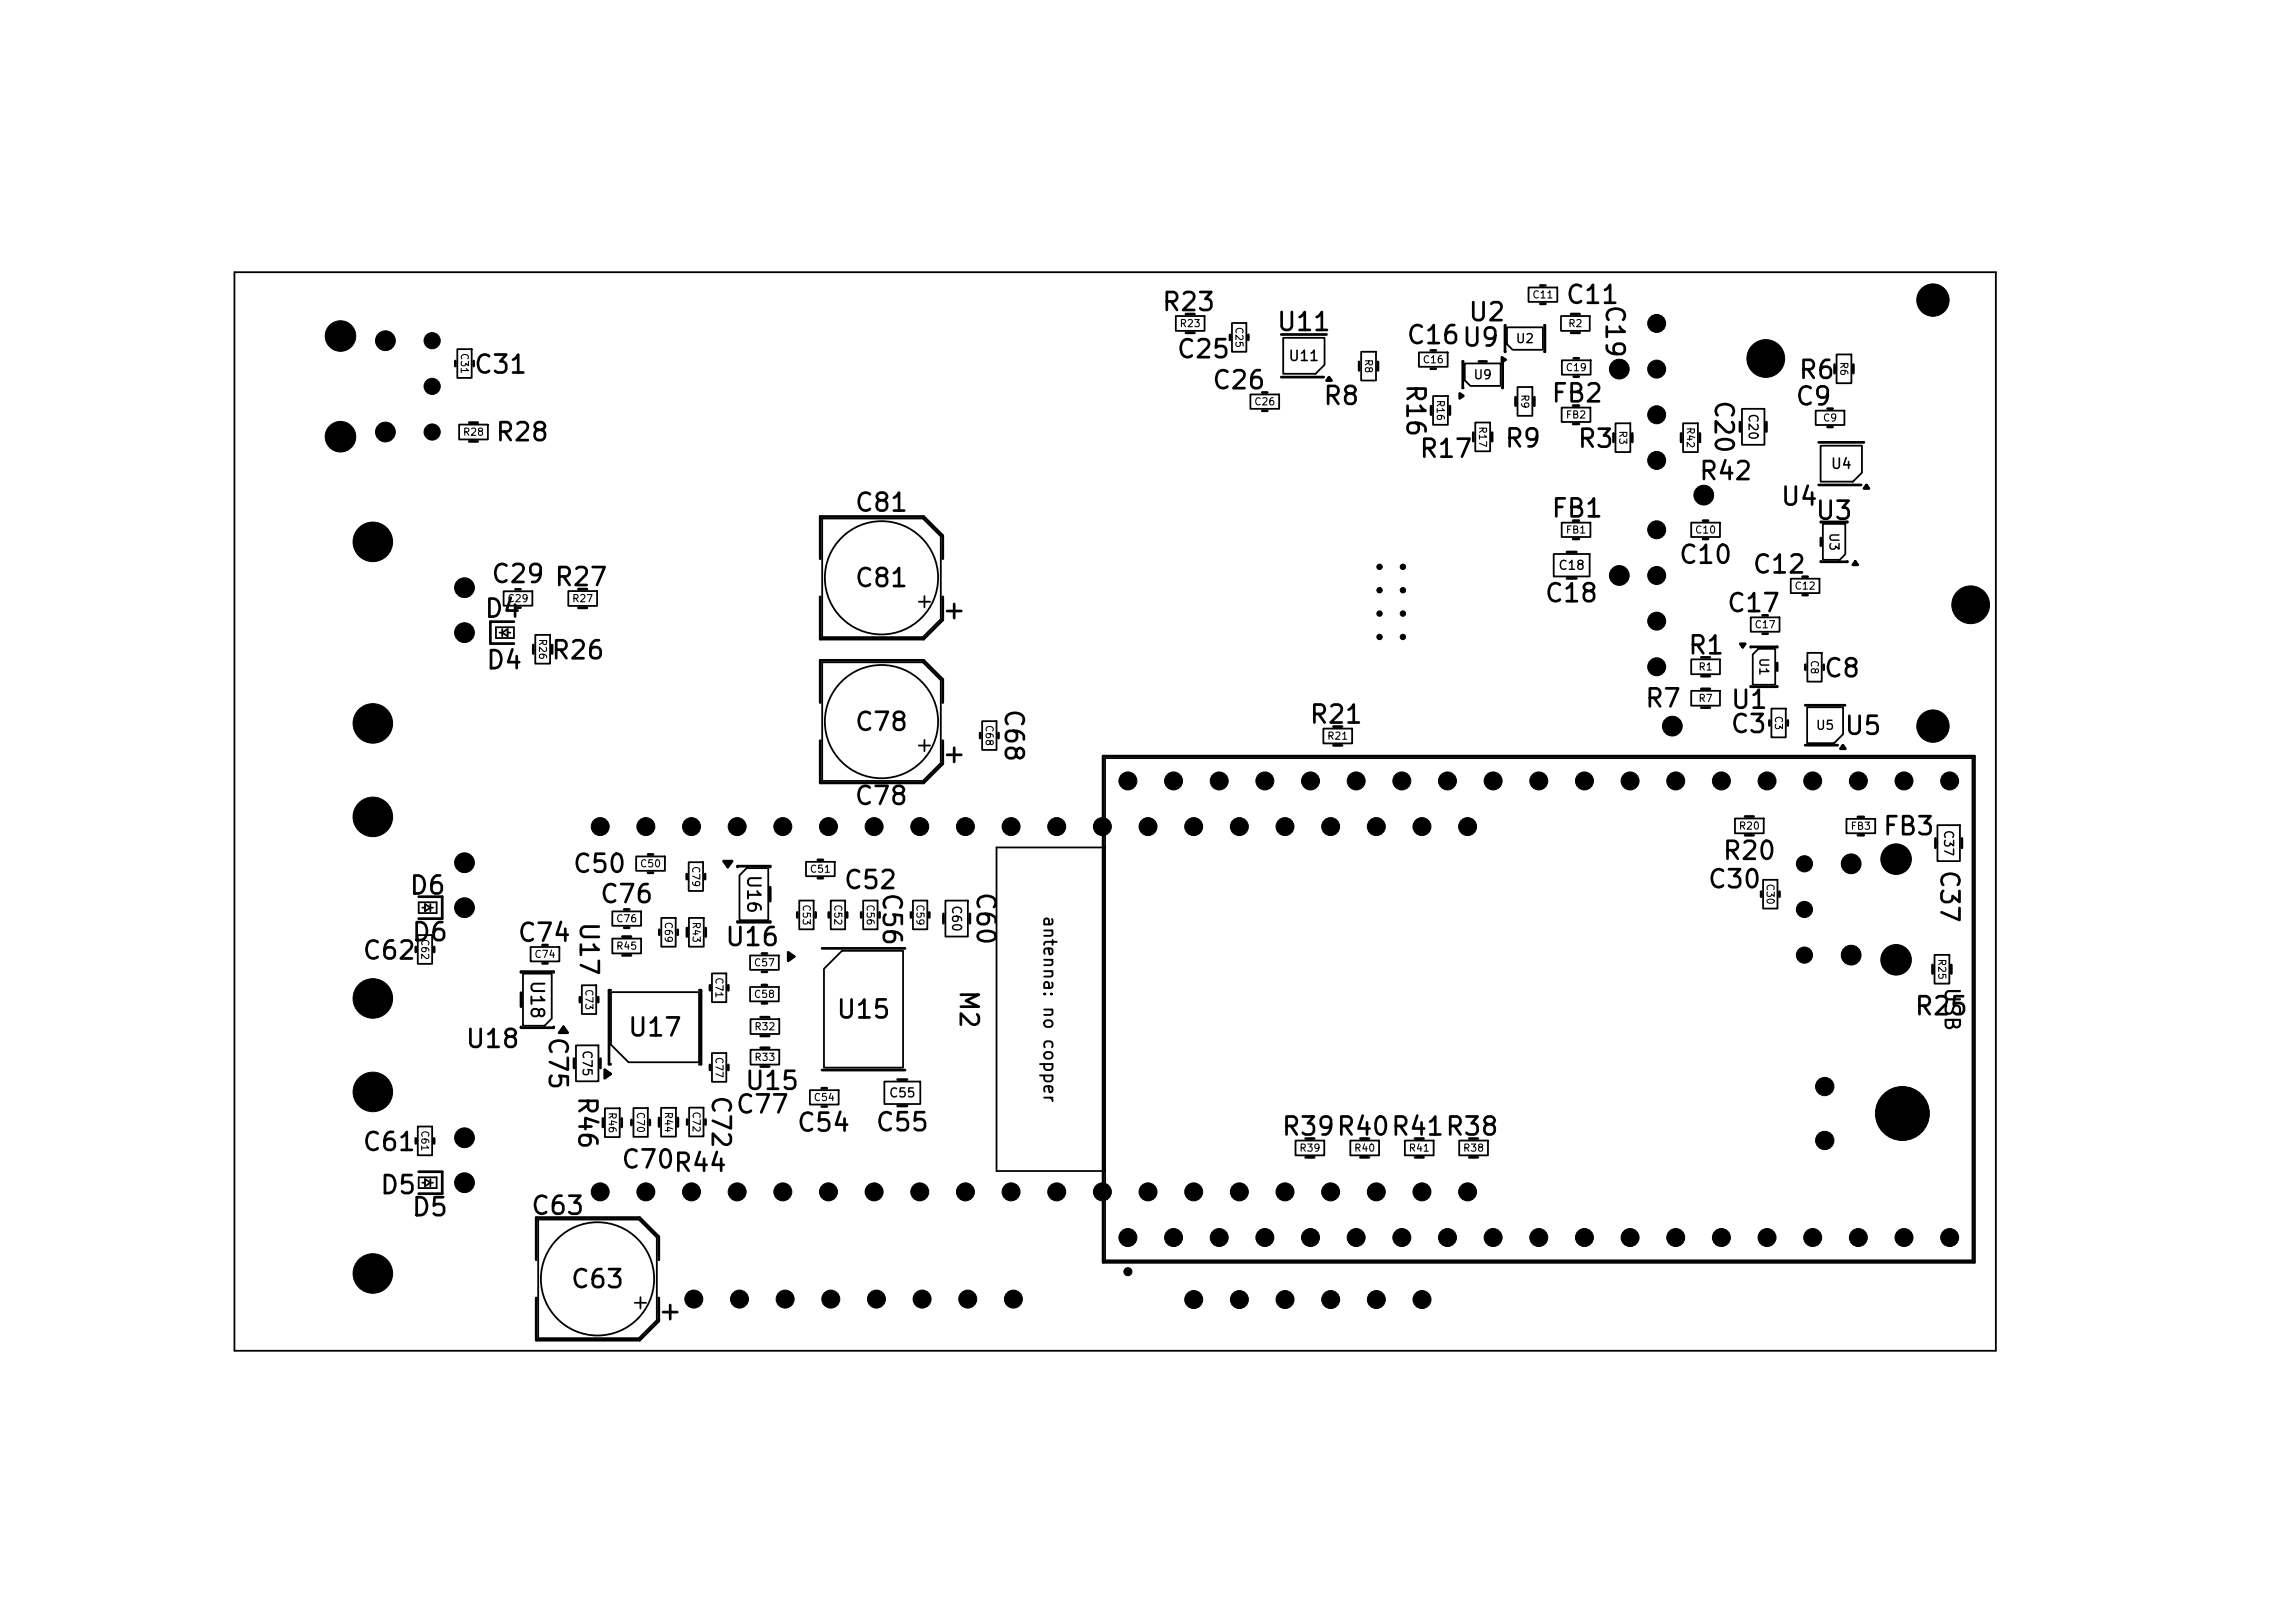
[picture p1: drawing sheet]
<svg xmlns="http://www.w3.org/2000/svg" width="297mm" height="210mm" viewBox="0 0 297 210" stroke-linecap="round" stroke-linejoin="round" font-family="sans-serif">
<defs><g id="words">
<g font-size="2.3">
<text x="150.2" y="40.8">R23</text>
<text x="202.5" y="39.9">C11</text>
<text x="207.2" y="39.3" transform="rotate(90 207.2 39.3)">C19</text>
<text x="152.1" y="46.9">C25</text>
<text x="165.1" y="43.4">U11</text>
<text x="181.9" y="45.1">C16U9</text>
<text x="189.9" y="42.1">U2</text>
<text x="61.2" y="48.9">C31</text>
<text x="156.7" y="50.9">C26</text>
<text x="171.1" y="53">R8</text>
<text x="181.5" y="49.5" transform="rotate(90 181.5 49.5)">R16</text>
<text x="200.6" y="52.6">FB2</text>
<text x="221.3" y="51.6" transform="rotate(90 221.3 51.6)">C20</text>
<text x="232.2" y="53">C9</text>
<text x="232.6" y="49.6">R6</text>
<text x="64" y="57.7">R28</text>
<text x="183.5" y="59.8">R17</text>
<text x="194.6" y="58.5">R9</text>
<text x="204" y="58.5">R3</text>
<text x="219.7" y="62.7">R42</text>
<text x="230.3" y="66">U4</text>
<text x="110.5" y="66.8">C81</text>
<text x="200.6" y="67.5">FB1</text>
<text x="234.8" y="67.8">U3</text>
<text x="63.4" y="76">C29 R27</text>
<text x="110.5" y="76.5">C81</text>
<text x="217.1" y="73.5">C10</text>
<text x="226.6" y="74.8">C12</text>
<text x="62.5" y="80.5">D4</text>
<text x="199.8" y="78.5">C18</text>
<text x="223.3" y="79.8">C17</text>
<text x="62.8" y="87.2">D4</text>
<text x="71.2" y="85.9">R26</text>
<text x="218.3" y="85.2">R1</text>
<text x="235.9" y="88.2">C8</text>
<text x="110.5" y="95.1">C78</text>
<text x="129.5" y="91.6" transform="rotate(90 129.5 91.6)">C68</text>
<text x="169.3" y="94.2">R21</text>
<text x="212.7" y="92.1">R7</text>
<text x="223.8" y="95.4">C3</text>
<text x="223.8" y="92.3">U1</text>
<text x="238.5" y="95.6">U5</text>
<text x="110.4" y="104.7">C78</text>
<text x="74" y="113.5">C50</text>
<text x="222.8" y="111.8">R20</text>
<text x="243.5" y="108.6">FB3</text>
<text x="250.5" y="112.4" transform="rotate(90 250.5 112.4)">C37</text>
<text x="52.8" y="116.3">D6</text>
<text x="74.5" y="119.1" transform="rotate(90 74.5 119.1)">U17</text>
<text x="77.5" y="117.4">C76</text>
<text x="109" y="115.6">C52</text>
<text x="113.7" y="115.3" transform="rotate(90 113.7 115.3)">C56</text>
<text x="125.8" y="115.2" transform="rotate(90 125.8 115.2)">C60</text>
<text x="220.9" y="115.5">C30</text>
<text x="46.8" y="124.7">C62</text>
<text x="53.1" y="122.3">D6</text>
<text x="66.8" y="122.4">C74</text>
<text x="93.7" y="123">U16</text>
<text x="123.6" y="127.9" transform="rotate(90 123.6 127.9)">M2</text>
<text x="247.6" y="131.9">R25</text>
<text x="60.1" y="136.2">U18</text>
<text x="70.5" y="134" transform="rotate(90 70.5 134)">C75</text>
<text x="81.1" y="134.7">U17</text>
<text x="108.1" y="132.4">U15</text>
<text x="74.3" y="141.7" transform="rotate(90 74.3 141.7)">R46</text>
<text x="91.6" y="141.6" transform="rotate(90 91.6 141.6)">C72</text>
<text x="96.3" y="141.6">U15</text>
<text x="46.8" y="149.5">C61</text>
<text x="95.1" y="144.6">C77</text>
<text x="103" y="147">C54</text>
<text x="113.2" y="146.9">C55</text>
<text x="165.7" y="147.5">R39R40R41R38</text>
<text x="49" y="155.1">D5</text>
<text x="80.3" y="151.8">C70R44</text>
<text x="53.1" y="157.9">D5</text>
<text x="68.6" y="157.8">C63</text>
<text x="73.7" y="167.2">C63</text>
</g>
<text font-size="1.9" x="251.2" y="127.6" transform="rotate(90 251.2 127.6)">USB</text>
<g font-size="1.7">
<text x="96.3" y="113.1" transform="rotate(90 96.3 113.1)">U16</text>
<text x="68.3" y="126.7" transform="rotate(90 68.3 126.7)">U18</text>
</g>
<text font-size="1.6" x="134.6" y="118.4" transform="rotate(90 134.6 118.4)">antenna: no copper</text>
<g font-size="1.3">
<text x="166.6" y="47">U11</text>
<text x="236.8" y="61">U4</text>
</g>
<g font-size="1.2">
<text x="196.1" y="44.7">U2</text>
<text x="190.6" y="49.4">U9</text>
<text x="226" y="53.4" transform="rotate(90 226 53.4)">C20</text>
<text x="236.5" y="68.8" transform="rotate(90 236.5 68.8)">U3</text>
<text x="201.6" y="74">C18</text>
<text x="227.4" y="85" transform="rotate(90 227.4 85)">U1</text>
<text x="234.9" y="94.7">U5</text>
<text x="251.3" y="107.3" transform="rotate(90 251.3 107.3)">C37</text>
<text x="122.9" y="117.1" transform="rotate(90 122.9 117.1)">C60</text>
<text x="75.1" y="135.8" transform="rotate(90 75.1 135.8)">C75</text>
<text x="115" y="142.3">C55</text>
</g>
<g font-size=".9">
<text x="198.2" y="38.8">C11</text>
<text x="59.4" y="45.6" transform="rotate(90 59.4 45.6)">C31</text>
<text x="152.6" y="42.6">R23</text>
<text x="159.7" y="42.2" transform="rotate(90 159.7 42.2)">C25</text>
<text x="176.4" y="46.4" transform="rotate(90 176.4 46.4)">R8</text>
<text x="184" y="47.2">C16</text>
<text x="202.9" y="42.6">R2</text>
<text x="237.9" y="46.7" transform="rotate(90 237.9 46.7)">R6</text>
<text x="162.2" y="52.7">C26</text>
<text x="185.7" y="51.7" transform="rotate(90 185.7 51.7)">R16</text>
<text x="196.6" y="50.9" transform="rotate(90 196.6 50.9)">R9</text>
<text x="202.5" y="48.3">C19</text>
<text x="59.8" y="56.6">R28</text>
<text x="191.2" y="55.1" transform="rotate(90 191.2 55.1)">R17</text>
<text x="202.6" y="54.4">FB2</text>
<text x="209.3" y="55.6" transform="rotate(90 209.3 55.6)">R3</text>
<text x="218.1" y="55.2" transform="rotate(90 218.1 55.2)">R42</text>
<text x="235.8" y="54.8">C9</text>
<text x="202.6" y="69.3">FB1</text>
<text x="219.3" y="69.3">C10</text>
<text x="232.2" y="76.5">C12</text>
<text x="65.6" y="78.1">C29</text>
<text x="69.5" y="82.6" transform="rotate(90 69.5 82.6)">R26</text>
<text x="74" y="78.1">R27</text>
<text x="227" y="81.5">C17</text>
<text x="219.7" y="87">R1</text>
<text x="234.1" y="85.3" transform="rotate(90 234.1 85.3)">C8</text>
<text x="127.3" y="93.7" transform="rotate(90 127.3 93.7)">C68</text>
<text x="171.7" y="95.9">R21</text>
<text x="219.7" y="91.1">R7</text>
<text x="229.5" y="92.5" transform="rotate(90 229.5 92.5)">C3</text>
<text x="224.9" y="107.6">R20</text>
<text x="239.4" y="107.6">FB3</text>
<text x="82.7" y="112.5">C50</text>
<text x="89.4" y="112" transform="rotate(90 89.4 112)">C79</text>
<text x="104.7" y="113.2">C51</text>
<text x="79.7" y="119.6">C76</text>
<text x="85.8" y="119.2" transform="rotate(90 85.8 119.2)">C69</text>
<text x="89.4" y="119.2" transform="rotate(90 89.4 119.2)">R43</text>
<text x="103.7" y="116.9" transform="rotate(90 103.7 116.9)">C53</text>
<text x="107.7" y="116.9" transform="rotate(90 107.7 116.9)">C52</text>
<text x="111.9" y="116.9" transform="rotate(90 111.9 116.9)">C56</text>
<text x="118.4" y="116.9" transform="rotate(90 118.4 116.9)">C59</text>
<text x="228.4" y="114.3" transform="rotate(90 228.4 114.3)">C30</text>
<text x="54.3" y="121.4" transform="rotate(90 54.3 121.4)">C62</text>
<text x="69.1" y="124.2">C74</text>
<text x="79.7" y="123.1">R45</text>
<text x="97.5" y="125.3">C57</text>
<text x="250.6" y="124" transform="rotate(90 250.6 124)">R25</text>
<text x="75.5" y="127.9" transform="rotate(90 75.5 127.9)">C73</text>
<text x="92.4" y="126.4" transform="rotate(90 92.4 126.4)">C71</text>
<text x="97.5" y="129.3">C58</text>
<text x="92.4" y="136.7" transform="rotate(90 92.4 136.7)">C77</text>
<text x="97.5" y="137.5">R33</text>
<text x="97.5" y="133.5">R32</text>
<text x="78.5" y="143.8" transform="rotate(90 78.5 143.8)">R46</text>
<text x="82.2" y="143.8" transform="rotate(90 82.2 143.8)">C70</text>
<text x="85.8" y="143.8" transform="rotate(90 85.8 143.8)">R44</text>
<text x="89.4" y="143.7" transform="rotate(90 89.4 143.7)">C72</text>
<text x="105.2" y="142.7">C54</text>
<text x="54.3" y="146.2" transform="rotate(90 54.3 146.2)">C61</text>
<text x="168.1" y="149.2">R39</text>
<text x="175.2" y="149.2">R40</text>
<text x="182.2" y="149.2">R41</text>
<text x="189.3" y="149.2">R38</text>
</g>
</g></defs>
<g fill="none" stroke="#000" stroke-width=".23">
<path d="M30.3 35.2h228v139.6h-228zM197.8 37.2h3.7v1.9h-3.7zM59.2 45.2h1.8v3.7h-1.8zM59.4 54.9h3.7v2h-3.7zM152.2 40.9h3.7v1.9h-3.7zM159.4 41.8h1.9v3.7h-1.9zM161.8 51h3.7v1.9h-3.7zM166.1 43.7h5.3v3.5l-1.2 1.2h-4.1zM176.2 45.5h1.9v3.7h-1.9zM183.6 45.6h3.7v1.9h-3.7zM185.5 51.2h1.9v3.8h-1.9zM189.6 47h4.6v2.9h-3.9l-.7-.7z"/>
<path d="M190.9 54.7h1.9v3.7h-1.9zM195 42.4h4.7v2.9h-4l-.7-.8zM196.4 50.1h1.9v3.7h-1.9zM202 40.9h3.7v1.9h-3.7zM202.1 52.7h3.7v1.9h-3.7zM202.1 46.6h3.7v1.9h-3.7zM209.1 54.8h1.9v3.7h-1.9zM217.8 54.8h1.9v3.7h-1.9zM225.4 52.9h2.9v4.7h-2.9zM235 53.1h3.7v1.9h-3.7zM235.6 57.7h5.4v3.5l-1.2 1.1h-4.2zM237.7 45.9h1.9v3.7h-1.9z"/>
<path d="M65.2 76.5h3.7v1.9h-3.7zM73.5 76.5h3.8v1.9h-3.8zM106.4 67.1h13l2.4 2.3v10.7l-2.4 2.3h-13zM118.9 77.9h1.5M119.6 77.1v1.5M201.1 71.7h4.6v2.9h-4.6zM202.1 67.6h3.7v1.9h-3.7zM218.9 67.6h3.7v1.9h-3.7zM226.6 79.9h3.7v1.8h-3.7zM231.7 74.9h3.8v1.8h-3.8zM235.9 67.8h2.9v3.9l-.7 .7h-2.2zM64.2 81.2h2.3v1.4h-2.3z"/>
<path d="M64.6 81.9h.4M65 81.9l.7-.5v.9zM65 81.4v.9M65.7 81.9h.3M69.3 82.2h1.9v3.7h-1.9zM106.4 85.7h13l2.4 2.3v10.7l-2.4 2.3h-13zM118.9 96.5h1.5M119.6 95.7v1.5M127.1 93.3h1.9v3.7h-1.9zM143 98.1h112.3v65h-112.3zM171.3 94.3h3.7v1.9h-3.7zM218.9 89.4h3.7v1.9h-3.7z"/>
<path d="M218.9 85.3h3.7v1.9h-3.7zM226.8 84.7l.8-.7h2.1v4.6h-2.9zM229.2 91.7h1.9v3.7h-1.9zM233.9 91.5h4.6v3.5l-1.1 1.2h-3.5zM233.9 84.5h1.9v3.7h-1.9zM54.2 116.7h2.3v1.4h-2.3zM54.6 117.4h.4M55 117l.7 .4-.7 .5zM55.7 117v.9M55.7 117.4h.3M79.2 117.9h3.8v1.9h-3.8zM82.3 110.8h3.7v1.9h-3.7z"/>
<path d="M85.6 118.8h1.8v3.7h-1.8zM89.1 111.6h1.9v3.7h-1.9zM89.2 118.8h1.9v3.7h-1.9zM95.7 113.3l.9-1h2.8v6.8h-3.7zM103.4 116.5h1.9v3.8h-1.9zM104.3 111.5h3.7v1.9h-3.7zM107.5 116.5h1.9v3.8h-1.9zM111.7 116.5h1.9v3.8h-1.9zM118.1 116.5h1.9v3.8h-1.9zM122.3 116.5h3v4.7h-3zM143 109.7h-14v41.8h14M224.5 105.9h3.7v1.9h-3.7z"/>
<path d="M228.2 113.8h1.8v3.8h-1.8zM239 106h3.7v1.8h-3.7zM250.7 106.8h2.9v4.6h-2.9zM54.1 121h1.8v3.7h-1.8zM67.7 126h3.7v5.8l-.9 .9h-2.8zM68.7 122.5h3.7v1.9h-3.7zM74.5 135.3h2.9v4.6h-2.9zM75.3 127.5h1.9v3.7h-1.9zM79.1 128.4h11.4v9.1h-9.2l-2.2-2.3zM79.2 121.4h3.8v2h-3.8zM92.1 136.3h1.9v3.7h-1.9zM92.1 126h1.9v3.7h-1.9z"/>
<path d="M97.1 127.7h3.7v1.9h-3.7zM97.1 123.6h3.7v1.9h-3.7zM97.1 135.8h3.8v2h-3.8zM97.1 131.9h3.8v1.9h-3.8zM109 123h7.9v15.1h-10.3v-12.7zM114.4 139.9h4.7v3h-4.7zM250.4 123.6h1.9v3.7h-1.9zM54.1 145.8h1.8v3.7h-1.8zM54.2 152.3h2.3v1.4h-2.3zM54.6 153h.4M55 152.6l.7 .4-.7 .5zM55.7 152.6v.9"/>
<path d="M55.7 153h.3M69.6 157.8h13.1l2.3 2.3v10.7l-2.3 2.4h-13.1zM78.3 143.4h1.9v3.7h-1.9zM82 143.4h1.8v3.7h-1.8zM85.6 143.4h1.9v3.7h-1.9zM89.2 143.3h1.8v3.7h-1.8zM104.8 141.1h3.7v1.8h-3.7zM167.7 147.6h3.7v1.9h-3.7zM174.7 147.6h3.8v1.9h-3.8zM181.8 147.6h3.7v1.9h-3.7zM188.8 147.6h3.8v1.9h-3.8zM82.2 168.6h1.4"/>
<path d="M82.9 167.8v1.5"/>
<circle cx="114.1" cy="74.8" r="7.3"/>
<circle cx="114.1" cy="93.4" r="7.3"/>
<circle cx="77.3" cy="165.5" r="7.3"/>
</g>
<g fill="none" stroke="#000" stroke-width=".35">
<path d="M199.3 36.9h.7M199.3 39.3h.7M58.9 46.7v.7M60.7 54.7h1.1M60.7 57.1h1.1M61.3 46.7v.7M153.5 40.6h1.1M153.5 43.1h1.1M159.2 43.3v.7M161.5 43.3v.7M163.4 50.8h.6M163.4 53.2h.6"/>
<path d="M165.8 48.8h5.5M165.8 43.3h5.9M172 48.8l.3 .4h-.6zM175.9 46.8v1.1M178.3 46.8v1.1M185.2 45.3h.6M185.2 47.7h.6M185.2 52.6v1.1M187.6 52.6v1.1M188.9 50.9l.4 .3-.4 .4zM189.4 46.8v3.4M190.7 56v1.1"/>
<path d="M191.4 46.8h1M193.1 56v1.1M194.4 46.2l.4 .4-.4 .3zM194.4 46.8v3.4M194.8 42.1v3.4M196.1 51.4v1.1M198.6 51.4v1.1M199.9 42.1v3.4M203.3 40.6h1.1M203.3 43.1h1.1M203.6 52.5h.7M203.6 54.9h.7"/>
<path d="M203.7 46.4h.6M203.7 48.7h.6M208.8 56.1v1.1M211.2 56.1v1.1M217.6 56.1v1.1M220 56.1v1.1M225.2 54.6v1.2M228.6 54.6v1.2M235.4 57.2h5.8M236.5 52.9h.7M236.5 55.3h.7M237.4 47.2v1.1"/>
<path d="M239.8 47.2v1.1M66.7 76.3h.7M66.7 78.6h.7M74.9 76.2h1.1M74.9 78.7h1.1M106.1 72.3v-5.5h13.4l2.5 2.5v3M106.1 77.2v5.5h13.4l2.5-2.5v-3M122.6 79.1h1.8M123.5 78.1v1.9M202.8 71.4h1.2M202.8 74.8h1.2M203.6 67.4h.7"/>
<path d="M203.6 69.7h.7M220.4 67.4h.7M220.4 69.7h.7M228.1 79.6h.7M233.3 74.6h.6M233.3 77h.6M235.4 62.8h5.5M235.6 67.6h3.5M235.6 72.6h3.5M235.6 69.6v1M240.1 72.6l.3 .5h-.6zM241.5 62.8l.4 .4h-.7z"/>
<path d="M66.5 80.4h-3v2.9h3M69 83.5v1.1M71.4 83.5v1.1M106.1 90.9v-5.5h13.4l2.5 2.5v3M106.1 95.8v5.5h13.4l2.5-2.5v-3M122.6 97.7h1.8M123.5 96.8v1.8M126.8 94.8v.7M129.2 94.8v.7M142.8 97.8h112.7v65.5h-112.7zM172.6 94h1.1M172.6 96.4h1.1"/>
<path d="M220.2 89.1h1.1M220.2 91.6h1.1M220.2 85.1h1.1M220.2 87.5h1.1M225.2 83.3h.7l-.4 .4zM226.6 83.8h3.4M226.6 88.8h3.4M228.1 82h.7M229 93.2v.7M230 85.8v1M231.4 93.2v.7M233.6 96.4h4.2"/>
<path d="M233.6 91.3h5.2M233.6 86v.7M236 86v.7M238.5 96.4l.3 .5h-.6zM54.2 116h3v2.9h-3M80.8 117.7h.6M83.9 110.6h.6M83.9 112.9h.6M88.9 113.1v.7M91.2 113.1v.7M93.6 111.4h1.1l-.5 .8zM95.4 112.2v-.1h4.3v.1"/>
<path d="M95.4 119.2v.1h4.3v-.1M99.7 114.8v1.8M103.2 118.1v.6M105.6 118.1v.6M105.8 111.3h.7M105.8 113.6h.7M107.3 118.1v.6M109.6 118.1v.6M111.5 118.1v.6M113.8 118.1v.6M117.9 118.1v.6M120.3 118.1v.6"/>
<path d="M122.1 118.2v1.3M125.5 118.2v1.3M225.8 105.6h1.1M225.8 108.1h1.1M227.9 115.4v.6M230.3 115.4v.6M240.4 105.7h.8M240.4 108.1h.8M250.5 108.5v1.2M253.9 108.5v1.2M53.8 122.5v.7M56.2 122.5v.7"/>
<path d="M67.4 125.8v-.1h4.3v.1M67.4 132.9v.1h4.3v-.1M67.4 128.4v1.9M70.2 122.3h.7M70.2 124.7h.7M72.9 132.9l.6 .7h-1.1zM74.3 137v1.2M75 129v.7M77.4 129v.7M77.7 137v1.2M78.3 138.4l.7 .6-.7 .5zM79 128.1h-.2v9.6h.2"/>
<path d="M80.6 121.2h1.1M80.6 123.6h1.1M80.8 120h.6M85.3 120.3v.7M87.7 120.3v.7M88.9 120.1v1.1M90.5 128.1h.2v9.6h-.2M91.3 120.1v1.1M91.9 127.5v.6M91.9 137.8v.6M94.3 127.5v.6M94.3 137.8v.6"/>
<path d="M98.4 135.6h1.1M98.4 138h1.1M98.4 131.6h1.1M98.4 134h1.1M98.6 127.5h.7M98.6 129.8h.7M98.6 123.4h.7M98.6 125.7h.7M102 123.2l.8 .6-.8 .5zM106.4 138.5h10.7M106.4 122.7h10.7M116.2 139.7h1.2"/>
<path d="M250.1 124.9v1.1M252.5 124.9v1.1M53.8 147.3v.7M54.2 151.6h3v2.9h-3M56.2 147.3v.7M78 144.7v1.1M80.5 144.7v1.1M81.7 144.9v.7M84.1 144.9v.7M85.3 144.7v1.1M87.7 144.7v1.1M88.9 144.9v.6"/>
<path d="M91.3 144.9v.6M106.3 140.8h.7M106.3 143.2h.7M116.2 143.1h1.2M169 147.3h1.1M169 149.8h1.1M176.1 147.3h1.1M176.1 149.8h1.1M183.1 147.3h1.1M183.1 149.8h1.1M190.1 147.3h1.2M190.1 149.8h1.2"/>
<path d="M69.4 163v-5.5h13.4l2.5 2.5v3M69.4 167.9v5.5h13.4l2.5-2.5v-3M85.8 169.8h1.8M86.7 168.9v1.8"/>
</g>
<path d="M172 48.8l.3 .4h-.6zM188.9 50.9l.4 .3-.4 .4zM194.4 46.2l.4 .4-.4 .3zM240.1 72.6l.3 .5h-.6zM241.5 62.8l.4 .4h-.7zM225.2 83.3h.7l-.4 .4zM238.5 96.4l.3 .5h-.6zM93.6 111.4h1.1l-.5 .8zM72.9 132.9l.6 .7h-1.1zM78.3 138.4l.7 .6-.7 .5zM102 123.2l.8 .6-.8 .5z" fill="#000"/>
<g fill="#000" stroke="#000" stroke-width=".13">
<circle cx="250.1" cy="38.8" r="2.09"/>
<circle cx="44.1" cy="56.5" r="1.98"/>
<circle cx="44.1" cy="43.5" r="1.98"/>
<circle cx="49.9" cy="44.1" r="1.28"/>
<circle cx="49.9" cy="55.9" r="1.28"/>
<circle cx="55.9" cy="50" r="1.05"/>
<circle cx="55.9" cy="55.9" r="1.05"/>
<circle cx="55.9" cy="44.1" r="1.05"/>
<circle cx="209.6" cy="47.8" r="1.28"/>
<circle cx="214.4" cy="53.7" r="1.16"/>
<circle cx="214.4" cy="47.8" r="1.16"/>
<circle cx="214.4" cy="41.9" r="1.16"/>
<circle cx="214.4" cy="59.6" r="1.16"/>
<circle cx="228.5" cy="46.4" r="2.44"/>
<circle cx="48.2" cy="70.1" r="2.56"/>
<circle cx="60.1" cy="76" r="1.28"/>
<circle cx="178.5" cy="79.4" r=".35"/>
<circle cx="178.5" cy="73.3" r=".35"/>
<circle cx="178.5" cy="76.4" r=".35"/>
<circle cx="181.6" cy="79.4" r=".35"/>
<circle cx="181.6" cy="73.3" r=".35"/>
<circle cx="181.6" cy="76.4" r=".35"/>
<circle cx="209.6" cy="74.5" r="1.28"/>
<circle cx="214.4" cy="74.5" r="1.16"/>
<circle cx="214.4" cy="68.6" r="1.16"/>
<circle cx="220.5" cy="64.1" r="1.28"/>
<circle cx="255" cy="78.3" r="2.44"/>
<circle cx="48.2" cy="93.6" r="2.56"/>
<circle cx="60.1" cy="81.9" r="1.28"/>
<circle cx="178.5" cy="82.4" r=".35"/>
<circle cx="181.6" cy="82.4" r=".35"/>
<circle cx="214.4" cy="80.4" r="1.16"/>
<circle cx="214.4" cy="86.3" r="1.16"/>
<circle cx="216.4" cy="94" r="1.28"/>
<circle cx="250.1" cy="94" r="2.09"/>
<circle cx="48.2" cy="105.7" r="2.56"/>
<circle cx="60.1" cy="117.4" r="1.28"/>
<circle cx="60.1" cy="111.6" r="1.28"/>
<circle cx="77.7" cy="107" r="1.16"/>
<circle cx="83.6" cy="107" r="1.16"/>
<circle cx="89.5" cy="107" r="1.16"/>
<circle cx="95.4" cy="107" r="1.16"/>
<circle cx="101.3" cy="107" r="1.16"/>
<circle cx="107.2" cy="107" r="1.16"/>
<circle cx="113.1" cy="107" r="1.16"/>
<circle cx="119" cy="107" r="1.16"/>
<circle cx="124.9" cy="107" r="1.16"/>
<circle cx="130.8" cy="107" r="1.16"/>
<circle cx="136.8" cy="107" r="1.16"/>
<circle cx="142.7" cy="107" r="1.16"/>
<circle cx="146" cy="101" r="1.16"/>
<circle cx="148.6" cy="107" r="1.16"/>
<circle cx="151.9" cy="101" r="1.16"/>
<circle cx="154.5" cy="107" r="1.16"/>
<circle cx="157.8" cy="101" r="1.16"/>
<circle cx="160.4" cy="107" r="1.16"/>
<circle cx="163.7" cy="101" r="1.16"/>
<circle cx="166.3" cy="107" r="1.16"/>
<circle cx="169.6" cy="101" r="1.16"/>
<circle cx="172.2" cy="107" r="1.16"/>
<circle cx="175.5" cy="101" r="1.16"/>
<circle cx="178.1" cy="107" r="1.16"/>
<circle cx="181.4" cy="101" r="1.16"/>
<circle cx="184" cy="107" r="1.16"/>
<circle cx="187.3" cy="101" r="1.16"/>
<circle cx="189.9" cy="107" r="1.16"/>
<circle cx="193.2" cy="101" r="1.16"/>
<circle cx="199.1" cy="101" r="1.16"/>
<circle cx="205" cy="101" r="1.16"/>
<circle cx="211" cy="101" r="1.16"/>
<circle cx="216.9" cy="101" r="1.16"/>
<circle cx="222.8" cy="101" r="1.16"/>
<circle cx="228.7" cy="101" r="1.16"/>
<circle cx="233.5" cy="117.7" r="1.05"/>
<circle cx="233.5" cy="111.8" r="1.05"/>
<circle cx="234.6" cy="101" r="1.16"/>
<circle cx="239.6" cy="111.8" r="1.28"/>
<circle cx="240.5" cy="101" r="1.16"/>
<circle cx="245.4" cy="111.2" r="1.98"/>
<circle cx="246.4" cy="101" r="1.16"/>
<circle cx="252.3" cy="101" r="1.16"/>
<circle cx="48.2" cy="129.2" r="2.56"/>
<circle cx="233.5" cy="123.6" r="1.05"/>
<circle cx="239.6" cy="123.6" r="1.28"/>
<circle cx="245.4" cy="124.2" r="1.98"/>
<circle cx="48.2" cy="141.3" r="2.56"/>
<circle cx="60.1" cy="153" r="1.28"/>
<circle cx="60.1" cy="147.2" r="1.28"/>
<circle cx="77.7" cy="154.2" r="1.16"/>
<circle cx="83.6" cy="154.2" r="1.16"/>
<circle cx="89.5" cy="154.2" r="1.16"/>
<circle cx="95.4" cy="154.2" r="1.16"/>
<circle cx="101.3" cy="154.2" r="1.16"/>
<circle cx="107.2" cy="154.2" r="1.16"/>
<circle cx="113.1" cy="154.2" r="1.16"/>
<circle cx="119" cy="154.2" r="1.16"/>
<circle cx="124.9" cy="154.2" r="1.16"/>
<circle cx="130.8" cy="154.2" r="1.16"/>
<circle cx="136.8" cy="154.2" r="1.16"/>
<circle cx="142.7" cy="154.2" r="1.16"/>
<circle cx="148.6" cy="154.2" r="1.16"/>
<circle cx="154.5" cy="154.2" r="1.16"/>
<circle cx="160.4" cy="154.2" r="1.16"/>
<circle cx="166.3" cy="154.2" r="1.16"/>
<circle cx="172.2" cy="154.2" r="1.16"/>
<circle cx="178.1" cy="154.2" r="1.16"/>
<circle cx="184" cy="154.2" r="1.16"/>
<circle cx="189.9" cy="154.2" r="1.16"/>
<circle cx="236.1" cy="140.6" r="1.19"/>
<circle cx="236.1" cy="147.6" r="1.19"/>
<circle cx="246.2" cy="144.1" r="3.5"/>
<circle cx="48.2" cy="164.8" r="2.56"/>
<circle cx="89.8" cy="168.1" r="1.16"/>
<circle cx="95.7" cy="168.1" r="1.16"/>
<circle cx="101.6" cy="168.1" r="1.16"/>
<circle cx="107.5" cy="168.1" r="1.16"/>
<circle cx="113.4" cy="168.1" r="1.16"/>
<circle cx="119.3" cy="168.1" r="1.16"/>
<circle cx="125.2" cy="168.1" r="1.16"/>
<circle cx="131.1" cy="168.1" r="1.16"/>
<circle cx="146" cy="164.5" r=".52"/>
<circle cx="146" cy="160.1" r="1.16"/>
<circle cx="151.9" cy="160.1" r="1.16"/>
<circle cx="154.5" cy="168.2" r="1.16"/>
<circle cx="157.8" cy="160.1" r="1.16"/>
<circle cx="160.4" cy="168.2" r="1.16"/>
<circle cx="163.7" cy="160.1" r="1.16"/>
<circle cx="166.3" cy="168.2" r="1.16"/>
<circle cx="169.6" cy="160.1" r="1.16"/>
<circle cx="172.2" cy="168.2" r="1.16"/>
<circle cx="175.5" cy="160.1" r="1.16"/>
<circle cx="178.1" cy="168.2" r="1.16"/>
<circle cx="181.4" cy="160.1" r="1.16"/>
<circle cx="184" cy="168.2" r="1.16"/>
<circle cx="187.3" cy="160.1" r="1.16"/>
<circle cx="193.2" cy="160.1" r="1.16"/>
<circle cx="199.1" cy="160.1" r="1.16"/>
<circle cx="205" cy="160.1" r="1.16"/>
<circle cx="211" cy="160.1" r="1.16"/>
<circle cx="216.9" cy="160.1" r="1.16"/>
<circle cx="222.8" cy="160.1" r="1.16"/>
<circle cx="228.7" cy="160.1" r="1.16"/>
<circle cx="234.6" cy="160.1" r="1.16"/>
<circle cx="240.5" cy="160.1" r="1.16"/>
<circle cx="246.4" cy="160.1" r="1.16"/>
<circle cx="252.3" cy="160.1" r="1.16"/>
</g>
<use href="#words"/>
</svg>
